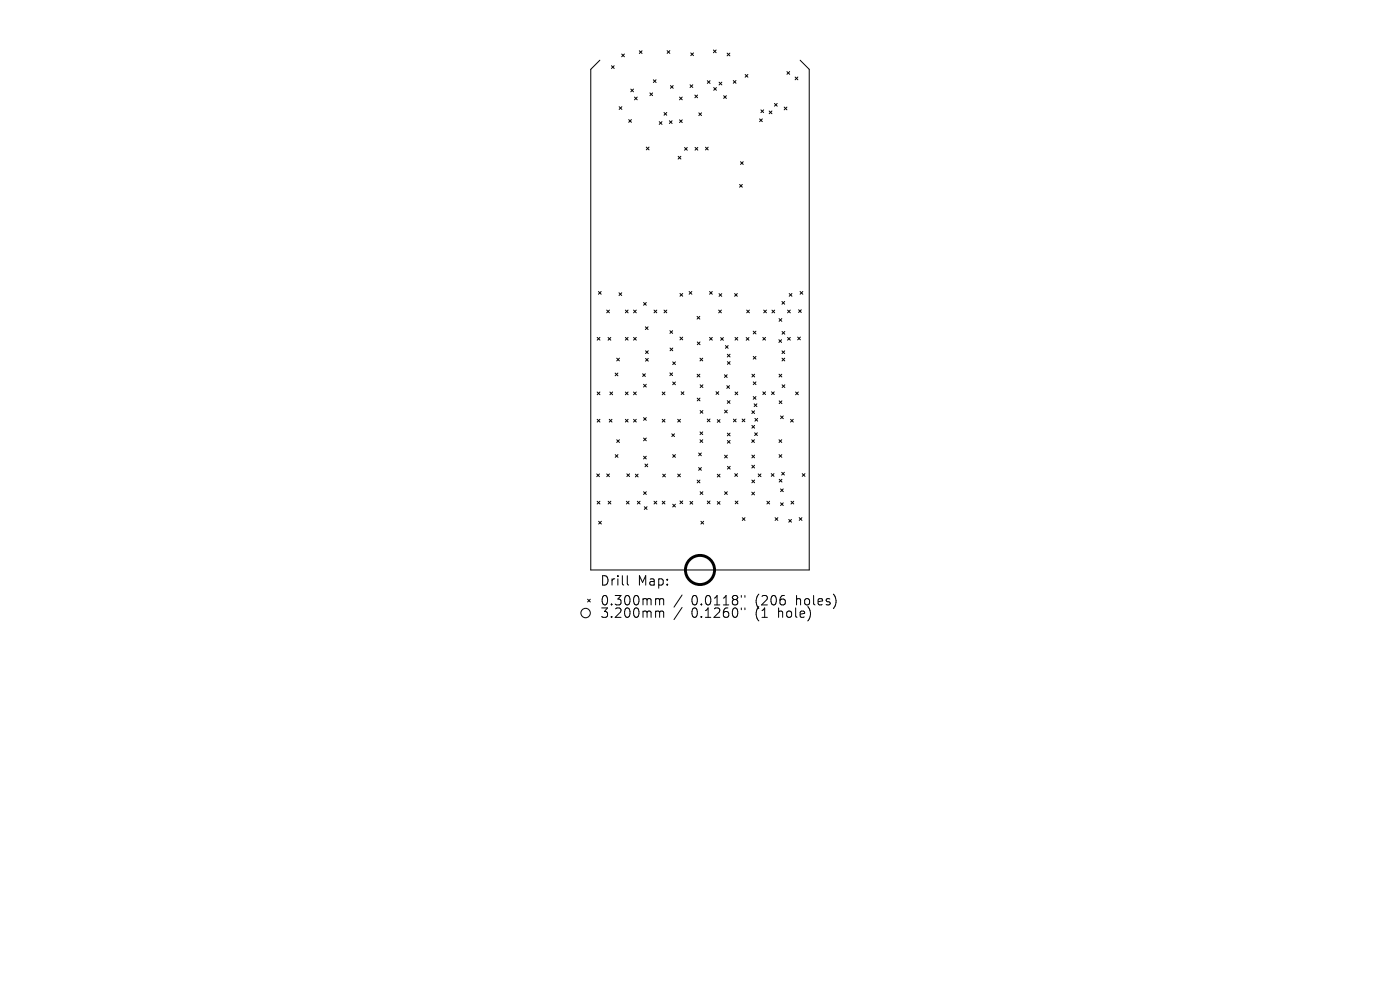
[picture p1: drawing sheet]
<svg xmlns="http://www.w3.org/2000/svg" width="297mm" height="210mm" viewBox="0 0 297 210" stroke-linecap="round" stroke-linejoin="round" font-family="sans-serif">
<defs><g id="words">
<g font-size="2.8">
<text x="127.2" y="124.5">Drill</text>
<text x="135.1" y="124.5">Map:</text>
<text x="127.2" y="128.7">0.300mm</text>
<text x="127.2" y="131.3">3.200mm</text>
<text x="146.5" y="128.7">0.0118&quot;</text>
<text x="146.5" y="131.3">0.1260&quot;</text>
<text x="160.1" y="128.7">(206</text>
<text x="160.1" y="131.3">(1</text>
<text x="165" y="131.3">hole)</text>
<text x="168.8" y="128.7">holes)</text>
</g>
</g></defs>
<g fill="none" stroke="#000" stroke-width=".21">
<path d="M127.3 12.8l-2 1.9v106.2h46.4v-106.2l-2-1.9M129.7 13.9l.6 .6M130.3 13.9l-.6 .6M131.9 11.5l.6 .5M132.5 11.5l-.6 .5M133.8 18.9l.6 .6M134.4 18.9l-.6 .6M135.6 10.8l.6 .5M136.2 10.8l-.6 .5M137.9 19.7l.5 .6M138.4 19.7l-.5 .6M138.6 16.9l.6 .6"/>
<path d="M139.2 16.9l-.6 .6M141.5 10.7l.6 .6M142.1 10.7l-.6 .6M142.2 18.2l.6 .5M142.8 18.2l-.6 .5M146.4 18l.6 .6M146.5 11.2l.6 .6M147 18l-.6 .6M147.1 11.2l-.6 .6M150.1 17.1l.5 .6M150.6 17.1l-.5 .6M151.3 10.6l.6 .6"/>
<path d="M151.4 18.6l.6 .6M151.9 10.6l-.6 .6M152 18.6l-.6 .6M152.6 17.4l.5 .6M153.1 17.4l-.5 .6M154.3 11.3l.5 .5M154.8 11.3l-.5 .5M155.6 17.1l.5 .6M156.1 17.1l-.5 .6M158.1 15.8l.6 .6M158.7 15.8l-.6 .6M166.9 15.2l.6 .6"/>
<path d="M167.5 15.2l-.6 .6M168.7 16.3l.6 .6M169.3 16.3l-.6 .6M131.4 22.6l.5 .6M131.9 22.6l-.5 .6M133.4 25.4l.6 .5M134 25.4l-.6 .5M134.6 20.6l.6 .6M135.2 20.6l-.6 .6M137.1 31.2l.6 .6M137.7 31.2l-.6 .6M139.9 25.8l.5 .6"/>
<path d="M140.4 25.8l-.5 .6M140.9 23.9l.5 .5M141.4 23.9l-.5 .5M142 25.6l.6 .6M142.6 25.6l-.6 .6M143.9 33.2l.5 .5M144.2 20.6l.5 .6M144.2 25.4l.5 .6M144.4 33.2l-.5 .5M144.7 20.6l-.5 .6M144.7 25.4l-.5 .6M145.2 31.3l.6 .6"/>
<path d="M145.8 31.3l-.6 .6M147.4 20.2l.6 .5M147.5 31.3l.5 .5M148 20.2l-.6 .5M148 31.3l-.5 .5M148.2 23.9l.6 .6M148.8 23.9l-.6 .6M149.7 31.2l.5 .6M150.2 31.2l-.5 .6M153.5 20.3l.6 .6M154.1 20.3l-.6 .6M156.9 39.1l.6 .6"/>
<path d="M157.1 34.3l.6 .6M157.5 39.1l-.6 .6M157.7 34.3l-.6 .6M161.1 25.2l.6 .6M161.4 23.3l.6 .6M161.7 25.2l-.6 .6M162 23.3l-.6 .6M163.2 23.5l.6 .6M163.8 23.5l-.6 .6M164.3 21.9l.6 .6M164.9 21.9l-.6 .6M166.4 22.7l.5 .6"/>
<path d="M166.9 22.7l-.5 .6M126.7 71.6l.6 .6M127 61.8l.5 .6M127.3 71.6l-.6 .6M127.5 61.8l-.5 .6M128.7 65.8l.6 .6M129 71.6l.6 .6M129.3 65.8l-.6 .6M129.6 71.6l-.6 .6M130.5 79.1l.6 .6M130.8 76l.6 .6M131.1 79.1l-.6 .6"/>
<path d="M131.3 62.1l.6 .6M131.4 76l-.6 .6M131.9 62.1l-.6 .6M132.7 65.8l.5 .6M132.7 71.6l.5 .6M133.2 65.8l-.5 .6M133.2 71.6l-.5 .6M134.4 65.8l.6 .6M134.4 71.6l.6 .6M135 65.8l-.6 .6M135 71.6l-.6 .6M136.3 79.3l.6 .6"/>
<path d="M136.5 64.2l.6 .6M136.9 69.3l.6 .6M136.9 79.3l-.6 .6M136.9 74.4l.6 .6M137 76l.5 .6M137.1 64.2l-.6 .6M137.5 69.3l-.6 .6M137.5 74.4l-.6 .6M137.5 76l-.5 .6M138.7 65.8l.6 .6M139.3 65.8l-.6 .6M140.9 65.8l.6 .6"/>
<path d="M141.5 65.8l-.6 .6M142.1 79.1l.6 .6M142.1 70.1l.6 .6M142.1 73.8l.6 .6M142.7 79.1l-.6 .6M142.7 70.1l-.6 .6M142.7 76.8l.6 .5M142.7 73.8l-.6 .6M143.3 76.8l-.6 .5M144.3 62.3l.5 .5M144.3 71.5l.5 .6M144.8 71.5l-.5 .6"/>
<path d="M144.8 62.3l-.5 .5M146.2 61.8l.6 .6M146.8 61.8l-.6 .6M147.9 67.1l.6 .6M147.9 79.4l.6 .6M147.9 72.5l.6 .6M148.5 67.1l-.6 .6M148.5 79.4l-.6 .6M148.5 76l.6 .6M148.5 72.5l-.6 .6M149.1 76l-.6 .6M150.5 61.8l.6 .6"/>
<path d="M150.5 71.6l.6 .6M151.1 61.8l-.6 .6M151.1 71.6l-.6 .6M152.5 65.8l.5 .6M152.5 62.3l.6 .6M152.9 71.6l.6 .6M153 65.8l-.5 .6M153.1 62.3l-.6 .6M153.5 71.6l-.6 .6M153.7 79.5l.6 .6M153.9 73.3l.6 .6M154.3 79.5l-.6 .6"/>
<path d="M154.3 75.1l.6 .6M154.3 76.7l.6 .6M154.5 73.3l-.6 .6M154.9 75.1l-.6 .6M154.9 76.7l-.6 .6M155.8 62.3l.6 .6M155.9 71.6l.6 .6M156.4 62.3l-.6 .6M156.5 71.6l-.6 .6M158.3 71.6l.6 .6M158.4 65.8l.6 .6M158.9 71.6l-.6 .6"/>
<path d="M159 65.8l-.6 .6M159.5 79.4l.6 .6M159.8 70.3l.6 .5M159.8 75.6l.6 .6M160.1 79.4l-.6 .6M160.4 70.3l-.6 .5M160.4 75.6l-.6 .6M161.8 71.6l.6 .6M162 65.8l.6 .6M162.4 71.6l-.6 .6M162.6 65.8l-.6 .6M163.8 65.8l.5 .6"/>
<path d="M164.3 65.8l-.5 .6M165.2 72.1l.6 .5M165.3 79.4l.6 .6M165.3 67.6l.6 .6M165.8 72.1l-.6 .5M165.9 79.4l-.6 .6M165.9 67.6l-.6 .6M165.9 64l.6 .5M165.9 74.4l.6 .6M165.9 76l.6 .6M165.9 70.3l.6 .6M166.5 64l-.6 .5"/>
<path d="M166.5 74.4l-.6 .6M166.5 76l-.6 .6M166.5 70.3l-.6 .6M167.1 65.8l.6 .6M167.1 71.6l.6 .6M167.4 62.3l.6 .5M167.7 65.8l-.6 .6M167.7 71.6l-.6 .6M168 62.3l-.6 .5M169.2 71.5l.6 .6M169.4 65.7l.6 .6M169.7 61.8l.6 .6"/>
<path d="M169.8 71.5l-.6 .6M170 65.7l-.6 .6M170.3 61.8l-.6 .6M126.7 83.2l.6 .5M126.7 88.9l.6 .6M127.3 83.2l-.6 .5M127.3 88.9l-.6 .6M129.2 88.9l.6 .6M129.4 83.2l.6 .5M129.8 88.9l-.6 .6M130 83.2l-.6 .5M130.5 96.4l.6 .6"/>
<path d="M130.8 93.3l.6 .6M131.1 96.4l-.6 .6M131.4 93.3l-.6 .6M132.7 83.2l.5 .5M132.7 88.9l.5 .6M133.2 83.2l-.5 .5M133.2 88.9l-.5 .6M134.4 83.2l.6 .5M134.4 88.9l.6 .6M135 83.2l-.6 .5M135 88.9l-.6 .6M136.5 96.8l.6 .6"/>
<path d="M136.5 81.5l.6 .6M136.5 88.6l.6 .6M136.5 92.9l.6 .6M136.8 98.4l.6 .6M137.1 96.8l-.6 .6M137.1 81.5l-.6 .6M137.1 88.6l-.6 .6M137.1 92.9l-.6 .6M137.4 98.4l-.6 .6M140.5 83.2l.6 .5M140.5 88.9l.6 .6M141.1 88.9l-.6 .6"/>
<path d="M141.1 83.2l-.6 .5M142.5 92l.6 .6M142.7 96.4l.6 .6M142.7 81l.6 .6M143.1 92l-.6 .6M143.3 81l-.6 .6M143.3 96.4l-.6 .6M143.8 88.9l.5 .6M144.3 88.9l-.5 .6M144.5 83.1l.6 .6M145.1 83.1l-.6 .6M147.9 84.5l.6 .5"/>
<path d="M148.2 96.1l.6 .6M148.2 99.2l.6 .6M148.5 84.5l-.6 .5M148.5 91.6l.6 .6M148.5 93.3l.6 .6M148.5 87.1l.6 .6M148.5 81.6l.6 .6M148.8 96.1l-.6 .6M148.8 99.2l-.6 .6M149.1 91.6l-.6 .6M149.1 93.3l-.6 .6M149.1 87.1l-.6 .6"/>
<path d="M149.1 81.6l-.6 .6M150 88.9l.6 .6M150.6 88.9l-.6 .6M151.9 83.1l.6 .6M152.2 89l.5 .6M152.5 83.1l-.6 .6M152.7 89l-.5 .6M153.7 96.6l.6 .5M153.7 87l.6 .6M154.2 81.8l.6 .6M154.3 85l.6 .6M154.3 87l-.6 .6"/>
<path d="M154.3 96.6l-.6 .5M154.3 91.9l.6 .6M154.3 93.4l.6 .6M154.3 98.9l.6 .6M154.8 81.8l-.6 .6M154.9 85l-.6 .6M154.9 91.9l-.6 .6M154.9 93.4l-.6 .6M154.9 98.9l-.6 .6M155.6 88.9l.6 .6M155.9 83.2l.6 .5M156.2 88.9l-.6 .6"/>
<path d="M156.5 83.2l-.6 .5M157.4 88.9l.6 .6M158 88.9l-.6 .6M159.5 93.3l.6 .6M159.5 87.1l.6 .6M159.5 98.7l.6 .6M159.5 96.5l.6 .6M159.5 90.2l.6 .6M159.8 84.1l.6 .6M159.8 81l.6 .6M160 85.7l.6 .5M160.1 93.3l-.6 .6"/>
<path d="M160.1 87.1l-.6 .6M160.1 98.7l-.6 .6M160.1 96.5l-.6 .6M160.1 90.2l-.6 .6M160.1 91.8l.6 .6M160.2 88.8l.5 .5M160.4 84.1l-.6 .6M160.4 81l-.6 .6M160.6 85.7l-.6 .5M160.7 91.8l-.6 .6M160.7 88.8l-.5 .5M161.8 83.1l.6 .6"/>
<path d="M162.4 83.1l-.6 .6M163.7 83.1l.6 .6M164.3 83.1l-.6 .6M165.3 93.3l.5 .6M165.3 96.4l.6 .6M165.3 85l.6 .6M165.6 88.2l.6 .6M165.8 93.3l-.5 .6M165.9 96.4l-.6 .6M165.9 85l-.6 .6M165.9 81.6l.6 .6M166.2 88.2l-.6 .6"/>
<path d="M166.5 81.6l-.6 .6M167.7 89l.6 .5M168.3 89l-.6 .5M168.8 83.2l.6 .5M169.4 83.2l-.6 .5M126.6 100.5l.6 .6M126.7 106.3l.6 .6M127 110.6l.6 .6M127.2 100.5l-.6 .6M127.3 106.3l-.6 .6M127.6 110.6l-.6 .6M128.7 100.5l.6 .6"/>
<path d="M129 106.3l.6 .6M129.3 100.5l-.6 .6M129.6 106.3l-.6 .6M132.9 106.3l.6 .6M133 100.5l.6 .6M133.5 106.3l-.6 .6M133.6 100.5l-.6 .6M134.8 100.6l.6 .6M135.2 106.3l.6 .6M135.4 100.6l-.6 .6M135.8 106.3l-.6 .6M136.5 104.3l.6 .6"/>
<path d="M136.7 107.5l.6 .6M137.1 104.3l-.6 .6M137.3 107.5l-.6 .6M138.7 106.3l.6 .6M139.3 106.3l-.6 .6M140.5 106.3l.6 .6M140.6 100.6l.6 .6M141.1 106.3l-.6 .6M141.2 100.6l-.6 .6M142.7 107l.6 .5M143.3 107l-.6 .5M143.8 100.6l.5 .5"/>
<path d="M144.3 106.3l.5 .5M144.3 100.6l-.5 .5M144.8 106.3l-.5 .5M146.4 106.4l.6 .5M147 106.4l-.6 .5M147.9 101.8l.6 .6M148.5 101.8l-.6 .6M148.5 104.3l.6 .6M148.7 110.6l.6 .6M149.1 104.3l-.6 .6M149.3 110.6l-.6 .6M150 106.3l.6 .6"/>
<path d="M150.6 106.3l-.6 .6M152.2 100.6l.5 .6M152.2 106.4l.5 .6M152.7 100.6l-.5 .6M152.7 106.4l-.5 .6M153.7 104.3l.6 .6M154.3 104.3l-.6 .6M155.9 100.5l.6 .6M156 106.3l.6 .6M156.5 100.5l-.6 .6M156.6 106.3l-.6 .6M157.5 109.8l.6 .6"/>
<path d="M158.1 109.8l-.6 .6M159.5 104.4l.6 .6M159.5 101.8l.6 .6M160.1 104.4l-.6 .6M160.1 101.8l-.6 .6M160.9 100.5l.5 .6M161.4 100.5l-.5 .6M162.7 106.3l.6 .6M163.3 106.3l-.6 .6M163.6 100.5l.6 .5M164.2 100.5l-.6 .5M164.4 109.8l.6 .6"/>
<path d="M165 109.8l-.6 .6M165.3 101.7l.6 .6M165.6 103.7l.6 .6M165.6 106.7l.6 .5M165.8 100.2l.6 .6M165.9 101.7l-.6 .6M166.2 103.7l-.6 .6M166.2 106.7l-.6 .5M166.4 100.2l-.6 .6M167.3 110.2l.6 .6M167.8 106.3l.6 .6M167.9 110.2l-.6 .6"/>
<path d="M168.4 106.3l-.6 .6M169.5 109.8l.6 .6M170.1 109.8l-.6 .6M170.2 100.5l.6 .6M170.8 100.5l-.6 .6M124.7 127.1l.5 .6M125.2 127.1l-.5 .6M133.1 122.1v1.7l.3 .3M139.4 127h.2l.3 .3M139.4 129.6h.2l.3 .3M139.9 127.3l.3-.3 .5 .1 .1 1.2M139.9 127.3v1"/>
<path d="M139.9 129.9v1.1M139.9 129.9l.3-.3 .5 .1 .1 1.3M144.7 126.2l-1.7 2.6M144.7 128.9l-1.7 2.5M157.3 126.3v.4M157.3 129v.3M158 126.3v.4M158 129v.3M166.5 127.3v.8M177.1 126.4l.3 1-.3 1.3"/>
<circle cx="124.2" cy="130" r="1"/>
</g>
<circle cx="148.5" cy="120.9" r="3.1" fill="none" stroke="#000" stroke-width=".62"/>
<use href="#words"/>
</svg>
